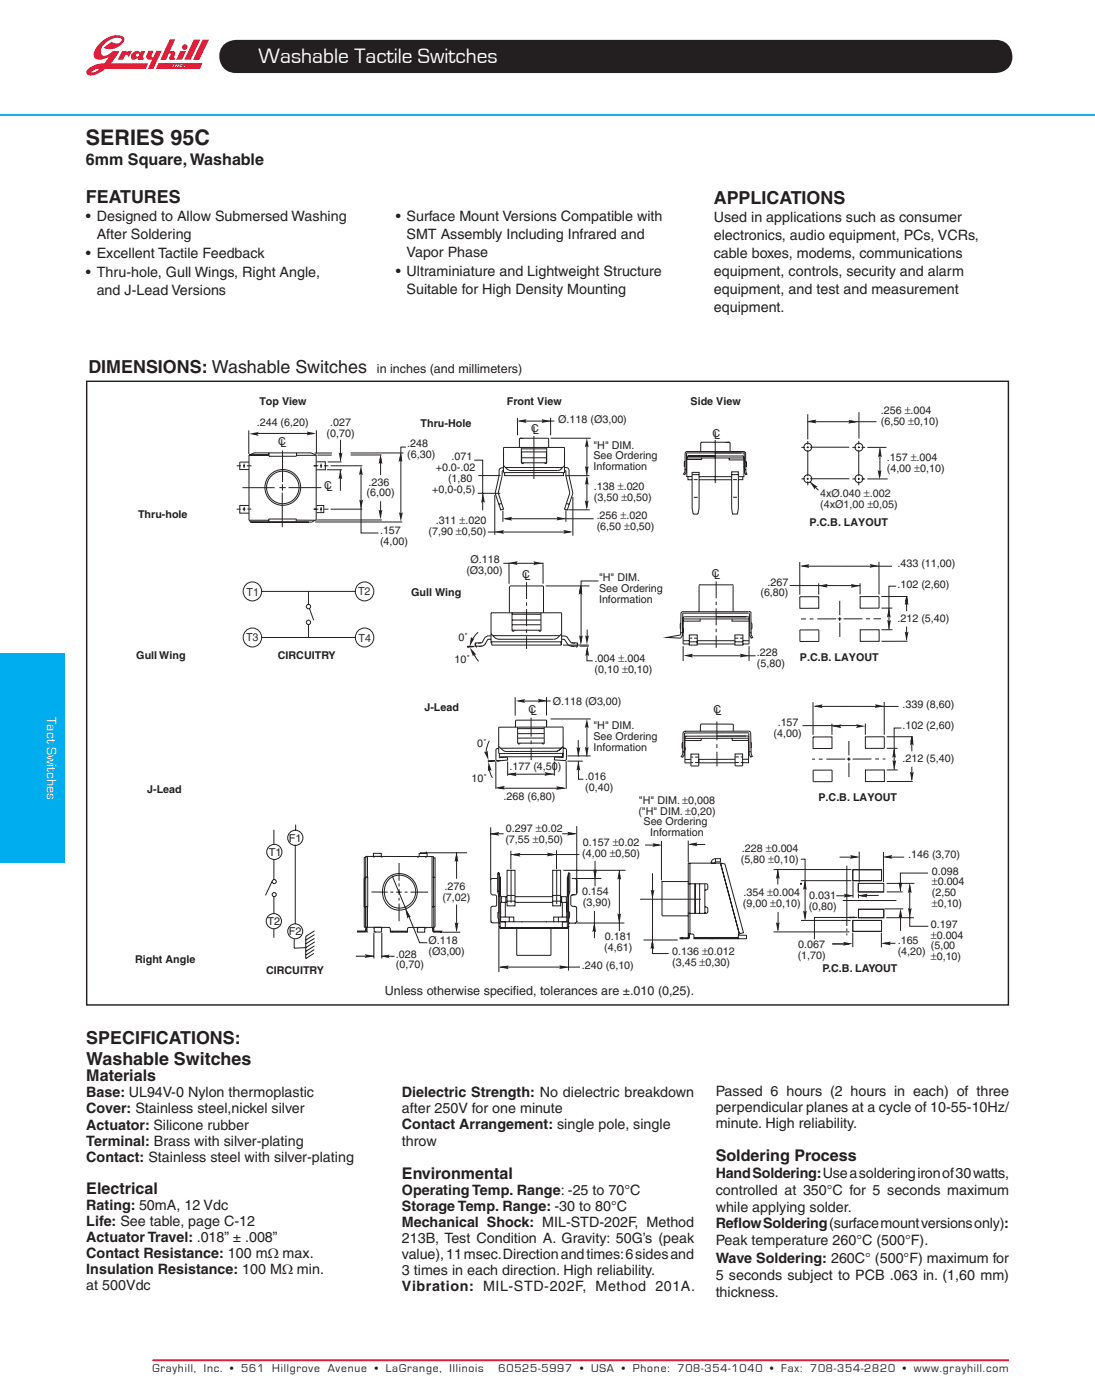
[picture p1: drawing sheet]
<svg xmlns="http://www.w3.org/2000/svg" width="216mm" height="276mm" viewBox="0 0 216 276" stroke-linecap="round" stroke-linejoin="round" font-family="sans-serif">
<defs><g id="words">
<text font-size="4.2" fill="#fff" x="51" y="12.3">Washable Tactile Switches</text>
<text font-size="4.2" fill="#231f20" x="16.9" y="28.7">SERIES 95C</text>
<g font-size="3.5" fill="#231f20">
<text x="17" y="40.1">Feature</text>
<text x="30.9" y="40.1">s</text>
<text x="140.7" y="40.3">applicati</text>
<text x="158.1" y="40.3">o</text>
<text x="158.1" y="40.3">n</text>
<text x="158.1" y="40.3">s</text>
<text x="17.4" y="73.6">DIMENSIONS: Washable Switches</text>
<text x="17" y="205.9">SPECIFIC</text>
<text x="30.7" y="205.9">A</text>
<text x="30.7" y="205.9">T</text>
<text x="37.7" y="205.9">IONS:</text>
<text x="17" y="210.2">Washable Switches</text>
</g>
<g font-size="3.2" fill="#231f20">
<text x="16.9" y="32.5">6mm Square, Washable</text>
<text x="17" y="213.3">Materials</text>
<text x="79.3" y="232.6">Environmental</text>
<text x="141.1" y="229">Soldering Process</text>
<text x="17" y="235.6">Electrical</text>
</g>
<g font-size="2.8" fill="#231f20">
<text x="17" y="43.6">• Designed to Allow Submersed Washing</text>
<text x="19.1" y="47.1">After Soldering</text>
<text x="78" y="43.6">• Surface Mount Versions Compatible with</text>
<text x="80.2" y="47.1">SMT Assembly Including Infrared and</text>
<text x="140.7" y="43.9">Used in applications such as consumer</text>
<text x="140.7" y="47.4">electronics, audio equipment, PCs, VCRs,</text>
<text x="17" y="50.9">• Excellent Tactile Feedback</text>
<text x="80.2" y="50.7">Vapor Phase</text>
<text x="140.7" y="50.9">cable boxes, modems, communications</text>
<text x="17" y="54.7">• Thru-hole, Gull Wings, Right Angle,</text>
<text x="19.1" y="58.2">and J-Lead Versions</text>
<text x="78" y="54.5">• Ultraminiature and Lightweight Structure</text>
<text x="80.2" y="58">Suitable for High Density Mounting</text>
<text x="140.7" y="54.5">equipment, controls, security and alarm</text>
<text x="140.7" y="58">equipment, and test and measurement</text>
<text x="140.7" y="61.5">equipment.</text>
<text x="17" y="216.5">Base: UL94V-0 Nylon thermoplastic</text>
<text x="17" y="219.7">Cover: Stainless steel,nickel silver</text>
<text x="79.3" y="216.5">Dielectric Strength: No dielectric breakdown</text>
<text x="79.3" y="219.7">after 250V for one minute</text>
<text x="141.1" y="216.3">Passed 6 hours (2 hours in each) of three</text>
<text x="141.1" y="219.5">perpendicular planes at a cycle of 10-55-10Hz/</text>
<text x="17" y="222.9">Actuator: Silicone rubber</text>
<text x="17" y="226">Terminal: Brass with silver-plating</text>
<text x="79.3" y="222.8">Contact Arrangement: single pole, single</text>
<text x="79.3" y="226">throw</text>
<text x="141.1" y="222.6">minute. High reliability.</text>
<text x="17" y="229.2">Contact: Stainless steel with silver-plating</text>
<text x="141.1" y="232.4">Hand Soldering:Useasolderingironof30watts,</text>
<text x="17" y="238.7">Rating: 50mA, 12 Vdc</text>
<text x="79.3" y="235.8">Operating Temp. Range: -25 to 70°C</text>
<text x="79.3" y="238.9">Storage Temp. Range: -30 to 80°C</text>
<text x="141.1" y="235.8">controlled at 350°C for 5 seconds maximum</text>
<text x="141.1" y="239.2">while applying solder.</text>
<text x="17" y="241.9">Life: See table, page C-12</text>
<text x="17" y="245.1">Actuator Travel: .018” ± .008”</text>
<text x="79.3" y="242.1">Mechanical Shock: MIL-STD-202F, Method</text>
<text x="79.3" y="245.3">213B, Test Condition A. Gravity: 50G’s (peak</text>
<text x="141.1" y="242.3">Ref</text>
<text x="141.1" y="245.7">Peak temperature 260°C (500°F).</text>
<text x="144.6" y="242.3">low Soldering(surfacemountversionsonly):</text>
<text x="17" y="248.3">Contact Resistance: 100 mΩ max.</text>
<text x="17" y="251.4">Insulation Resistance: 100 MΩ min.</text>
<text x="79.3" y="248.5">value),11msec.Directionandtimes:6sidesand</text>
<text x="79.3" y="251.6">3 times in each direction. High reliability.</text>
<text x="141.1" y="249.1">Wave Soldering: 260C° (500°F) maximum for</text>
<text x="17" y="254.6">at 500Vdc</text>
<text x="79.3" y="254.8">Vibration: MIL-STD-202F, Method 201A.</text>
<text x="141.1" y="252.5">5 seconds subject to PCB .063 in. (1,60 mm)</text>
<text x="141.1" y="255.9">thickness.</text>
</g>
<text font-size="2.8" fill="#fff" x="9.3" y="141.5" transform="rotate(90 9.3 141.5)">Tact Switches</text>
<g font-size="2.5" fill="#231f20">
<text x="74.3" y="73.6">in inches (and millimeters)</text>
<text x="75.9" y="196.4">Unless otherwise specif</text>
<text x="101.1" y="196.4">ied, tolerances are ±.010 (0,25).</text>
</g>
<g font-size="2.3" fill="#231f20">
<text x="30.1" y="270.8">Grayhill, Inc. • 561 Hillgrove Avenue • LaGrange, Illinois</text>
<text x="98.3" y="270.8">60525-5997 • USA • Phone: 708-354-1040 • Fax: 708-354-2820 • www.grayhill.com</text>
</g>
<g font-size="2.2" fill="#2f2c2d">
<text x="48.6" y="117.6">T1</text>
<text x="70.6" y="117.4">T2</text>
<text x="48.5" y="126.5">T3</text>
<text x="70.7" y="126.6">T4</text>
</g>
<g font-size="2.1" fill="#231f20">
<text x="51.1" y="79.8">Top View</text>
<text x="99.9" y="79.8">Front View</text>
<text x="110.1" y="83.5">Ø.118 (Ø3,00)</text>
<text x="136.2" y="79.8">Side View</text>
<text x="173.7" y="81.7">.256 ±.004</text>
<text x="173.7" y="83.8">(6,50 ±0,10)</text>
<text x="50.6" y="84.1">.244 (6,20)</text>
<text x="54.9" y="87.8">C</text>
<text x="55.3" y="88.3">L</text>
<text x="64.4" y="86.2">(0,70)</text>
<text x="65.1" y="84.1">.027</text>
<text x="80.3" y="88.3">.248</text>
<text x="82.9" y="84.3">Thru-Hole</text>
<text x="104.7" y="85.2">C</text>
<text x="105.1" y="85.7">L</text>
<text x="117" y="88.5">&quot;H&quot; DIM.</text>
<text x="140.5" y="86.1">C</text>
<text x="140.8" y="86.6">L</text>
<text x="72.7" y="95.8">.236</text>
<text x="80.3" y="90.4">(6,30)</text>
<text x="85.9" y="93">+0.0-.02</text>
<text x="88.3" y="95.1">(1,80</text>
<text x="89" y="90.8">.071</text>
<text x="117" y="90.6">See Ordering</text>
<text x="117" y="92.8">Information</text>
<text x="174.8" y="91">.157 ±.004</text>
<text x="174.8" y="93.1">(4,00 ±0,10)</text>
<text x="63.9" y="96.5">C</text>
<text x="64.4" y="96.9">L</text>
<text x="72.3" y="97.9">(6,00)</text>
<text x="85.2" y="97.2">+0,0-0,5)</text>
<text x="117.1" y="96.7">.138 ±.020</text>
<text x="117.1" y="98.8">(3,50 ±0,50)</text>
<text x="27.2" y="102.3">Thru-hole</text>
<text x="74.9" y="105.3">.157</text>
<text x="74.9" y="107.4">(4,00)</text>
<text x="84.5" y="105.5">(7,90 ±0,50)</text>
<text x="85.9" y="103.3">.311 ±.020</text>
<text x="117.6" y="102.4">.256 ±.020</text>
<text x="117.6" y="104.6">(6,50 ±0,50)</text>
<text x="159.6" y="103.9">P.C.B. LAYOUT</text>
<text x="91.9" y="113.3">(Ø3,00)</text>
<text x="92.8" y="111.1">Ø.118</text>
<text x="103" y="114">C</text>
<text x="140.4" y="113.7">C</text>
<text x="176.9" y="111.9">.433 (11,00)</text>
<text x="81.1" y="117.5">Gull Wing</text>
<text x="103.4" y="114.4">L</text>
<text x="118.1" y="114.7">&quot;H&quot; DIM.</text>
<text x="118.1" y="116.8">See Ordering</text>
<text x="118.1" y="118.9">Information</text>
<text x="140.8" y="114.2">L</text>
<text x="149.9" y="117.7">(6,80)</text>
<text x="151.3" y="115.5">.267</text>
<text x="176.9" y="115.9">.102 (2,60)</text>
<text x="176.9" y="122.7">.212 (5,40)</text>
<text x="26.9" y="130.1">Gull Wing</text>
<text x="54.8" y="130.1">CIR</text>
<text x="56.9" y="130.1">C</text>
<text x="56.9" y="130.1">U</text>
<text x="61.5" y="130.1">IT</text>
<text x="62.1" y="130.1">R</text>
<text x="62.1" y="130.1">Y</text>
<text x="89.6" y="130.9">10˚</text>
<text x="90.4" y="126.4">0˚</text>
<text x="117.2" y="130.6">.004 ±.004</text>
<text x="149.2" y="129.5">.228</text>
<text x="149.2" y="131.6">(5,80)</text>
<text x="157.7" y="130.4">P.C.B. LAYOUT</text>
<text x="117.2" y="132.7">(0,10 ±0,10)</text>
<text x="83.7" y="140.2">J-Lead</text>
<text x="104.2" y="140.6">C</text>
<text x="104.7" y="141">L</text>
<text x="109" y="139.1">Ø.118 (Ø3,00)</text>
<text x="117" y="143.9">&quot;H&quot; DIM.</text>
<text x="140.7" y="140.7">C</text>
<text x="141.1" y="141.1">L</text>
<text x="153.3" y="143.3">.157</text>
<text x="177.9" y="139.7">.339 (8,60)</text>
<text x="177.9" y="143.9">.102 (2,60)</text>
<text x="94.1" y="147.4">0˚</text>
<text x="117" y="146">See Ordering</text>
<text x="117" y="148.1">Information</text>
<text x="152.5" y="145.5">(4,00)</text>
<text x="92.9" y="154.2">10˚</text>
<text x="100.5" y="152">.177 (4,50)</text>
<text x="115.4" y="153.8">.016</text>
<text x="115.4" y="156">(0,40)</text>
<text x="177.9" y="150.4">.212 (5,40)</text>
<text x="29" y="156.4">J-Lead</text>
<text x="99.3" y="157.8">.268 (6,80)</text>
<text x="125.9" y="160.7">(&quot;H&quot; DIM. ±0,20)</text>
<text x="126" y="158.6">&quot;H&quot; DIM. ±0,008</text>
<text x="161.4" y="158">P.C.B. LAYOUT</text>
<text x="57" y="166.1">F1</text>
<text x="99.6" y="166.3">(7,55 ±0,50)</text>
<text x="99.8" y="164.1">0.297 ±0.02</text>
<text x="114.9" y="166.9">0.157 ±0.02</text>
<text x="126.9" y="162.9">See Ordering</text>
<text x="128.2" y="165">Information</text>
<text x="53" y="168.9">T1</text>
<text x="114.8" y="169">(4,00 ±0,50)</text>
<text x="146.1" y="170.3">(5,80 ±0,10)</text>
<text x="146.3" y="168.2">.228 ±0.004</text>
<text x="179.1" y="169.4">.146 (3,70)</text>
<text x="183.7" y="172.6">0.098</text>
<text x="87.2" y="177.7">(7,02)</text>
<text x="87.6" y="175.6">.276</text>
<text x="114.8" y="176.6">0.154</text>
<text x="114.9" y="178.8">(3,90)</text>
<text x="146.5" y="179">(9,00 ±0,10)</text>
<text x="146.6" y="176.9">.354 ±0.004</text>
<text x="159.5" y="179.5">(0,80)</text>
<text x="159.6" y="177.4">0.031</text>
<text x="183.7" y="174.7">±0.004</text>
<text x="183.7" y="176.8">(2,50</text>
<text x="183.7" y="179">±0,10)</text>
<text x="52.7" y="182.6">T2</text>
<text x="57" y="184.5">F2</text>
<text x="119.3" y="185.5">0.181</text>
<text x="183.5" y="183.1">0.197</text>
<text x="183.5" y="185.2">±0.004</text>
<text x="26.6" y="190">Right Angle</text>
<text x="78.1" y="188.9">.028</text>
<text x="78.1" y="191.1">(0,70)</text>
<text x="84.5" y="186.2">Ø.118</text>
<text x="84.5" y="188.4">(Ø3,00)</text>
<text x="114.7" y="191.2">.240 (6,10)</text>
<text x="119.1" y="187.6">(4,61)</text>
<text x="132.5" y="188.5">0.136 ±0.012</text>
<text x="132.5" y="190.6">(3,45 ±0,30)</text>
<text x="157.3" y="189.2">(1,70)</text>
<text x="157.4" y="187.1">0.067</text>
<text x="162.1" y="191.7">P.C.B. LAYOUT</text>
<text x="177" y="186.3">.165</text>
<text x="177" y="188.4">(4,20)</text>
<text x="183.5" y="187.3">(5,00</text>
<text x="183.5" y="189.4">±0,10)</text>
<text x="47" y="192.1">cIrcuIt DIaIT</text>
<text x="52.5" y="192.1">CIR</text>
<text x="54.6" y="192.1">C</text>
<text x="54.6" y="192.1">U</text>
<text x="59.8" y="192.1">R</text>
<text x="59.8" y="192.1">Y</text>
<text x="60" y="192.1">GraM</text>
</g>
<g font-size="2.1" fill="#282526">
<text x="161.7" y="98.1">4xØ.040 ±.002</text>
<text x="161.7" y="100.2">(4xØ1,00 ±0,05)</text>
</g>
</g></defs>
<g fill="#da1f3d">
<path d="M35.6 10h1.1l-.8 1.8h-1.2z"/>
<path d="M38.2 7.8h1.3l-1.9 4h-1.3z"/>
<path d="M40 7.8h1.2l-1.9 4h-1.2z"/>
<path d="M33.5 7.7l1.1 .1-1.1 2.3h.1a.63 .63 0 0 1 .9 .5l-.2 .6 .2 .5-1.1 .1a.56 .56 0 0 1 .2-.8v-.4h-.3l-.6 1.2h-1.1z"/>
<path d="M24.1 10.1h.9v.1l.7-.2 .2 .2-.5 1.1-.2-.3-.3-.2-.2 .2-.5 .8h-1z"/>
<path d="M29.3 10h1l-.4 .9 .1 .4 .3-.2 .5-1.1h1.1l-1.7 3.6h-1l.8-1.8a.96 .96 0 0 1-1.1-.3l-.1-.4z"/>
<path d="M31.3 12.4l-.6 1.2h8.7l.5-1.2zM34.2 12.7h.2l-.3 .5h-.1zM34.7 12.7h.1l.2 .3 .2-.3h.2l-.3 .5h-.2l-.1-.3-.2 .3h-.2zM35.5 12.8l.5-.1v.2l-.2-.1-.2 .2 .1 .1 .3-.1-.5 .2zM36.3 13.1a.1 .1 0 0 1 .2 0 .1 .1 0 0 1-.2 0z"/>
<path d="M19.4 8.8a2.61 2.61 0 0 0-.9 2.3l.5 .6 .6 .1 .8-.1 1.1-.5-.9 1.3a4.1 4.1 0 0 0-3.6 1.6 .86 .86 0 0 0 1.2 .8l1.1-.4 1.4-.9h8l.5-1.1h-7.3l1.6-2.4h-1.3l-.8 .6-.6 .3h-.5a1.23 1.23 0 0 1 0-2 3.4 3.4 0 0 1 3.5-1.4l.2 .1a1.12 1.12 0 0 1-.8 .9 1.12 1.12 0 0 1-1.2-.4l-1.6 1.2a3.1 3.1 0 0 0 4.1-1.5v-.4a2.96 2.96 0 0 0-3.7 .2zM17.9 14.3l.2-.2a1.76 1.76 0 0 1 1.4-.5l-.1 .2a1.68 1.68 0 0 1-1.5 .5z"/>
<path d="M26.3 10.3a.88 .88 0 0 0-.1 1.5l.9-.4 .2 .4h1l.1-.3-.2-.4 .5-1h-.9l-.1 .3a.86 .86 0 0 0-1.4-.1zM26.8 10.8a.33 .33 0 0 1 .6 0 .33 .33 0 0 1-.6 0z"/>
<circle cx="36.4" cy="9.3" r=".55"/>
</g>
<path d="M0 22.7h215.9" fill="none" stroke="#00aeef" stroke-width=".35"/>
<path d="M30.1 268.4h168.8" fill="none" stroke="#ed1a33" stroke-width=".35"/>
<path d="M0 129h12.7v41.3h-12.7z" fill="#00aeef"/>
<path d="M44.4 8.8a3.8 3.8 0 0 1 2.2-.8h149.7a3.1 3.1 0 0 1 3.1 3.1 3.1 3.1 0 0 1-3.1 3.1h-149.7a3.1 3.1 0 0 1-3-1.9 3.1 3.1 0 0 1 .8-3.5z" fill-rule="evenodd" fill="#231f20"/>
<path d="M44.4 8.8a3.8 3.8 0 0 1 2.2-.8h149.7a3.1 3.1 0 0 1 3.1 3.1 3.1 3.1 0 0 1-3.1 3.1h-149.7a3.1 3.1 0 0 1-3-1.9 3.1 3.1 0 0 1 .8-3.5z" fill="none" stroke="#231f20" stroke-width=".35"/>
<g fill="none" stroke="#231f20" stroke-width=".2">
<path d="M93.5 90.8h1.7v9.9M94.2 97.3h4.4M94.3 93.8h4.4M97.6 97.7v7.8M98.9 99.4l-.6 .1M99.2 92.9h.1M99.3 92.3a.69 .69 0 0 0-.9 .6v.9l-.8 3.5 1.1 3.3 .6-.1-1.1-3.2 .8-3.4v-.8l.2-.3M99.3 91.9a1.99 1.99 0 0 0 1.4 .9h9.2M99.3 88.3h12v4.9h-12zM99.5 93.2v.6h11.6v-.6M99.6 92.2h11.4M102 82.5v3.4"/>
<path d="M102.8 88.3v3M102.8 88.6h5M102.8 89.2h5M102.8 91.3l.2 .2 .2-.2M102.8 89.2v2.1h4.9v-2.1M102.8 90.3h4.9M105.3 86v8.5M107.8 88.3v3l-.2 .2-.2-.2M108.2 86.6v1.7M108.2 86.7l-.2-.2h-5.4l-.2 .2v1.6M108.6 82.4v3.5M108.6 86.5h7.9"/>
<path d="M109.3 83.1h-6.9M110.6 92.5l-.7 .3M111.3 91.9l-.7 .7M111.5 93.8h4.7M111.6 92.3a.58 .58 0 0 1 .6 .6v.9l.8 3.5-1.1 3.3-.6-.1 1-3.2-.7-3.4v-.8l-.3-.2M111.6 92.2l-.3 .1M111.7 99.4l.5 .1M113 98v7.7M115.7 87.2v6.7M115.7 94.2v6M135 91l-.1 .2v.8h.1M135 92.7h.3"/>
<path d="M135.3 92h.1M135.3 94h1.1M135.5 90.3l-.1 .2v3.5M135.6 90h10.9h.1l.1 .4h-11.3M135.6 94v.7h.9M135.6 90h5.4M135.6 90l-.1 .3M136.5 93.1v7.2l.2 1.1h.9l.2-1.1v-7.2M136.5 93.6h1.3M136.8 94.6h.8M136.8 98.1h.8M137.8 94h6.5"/>
<path d="M137.8 94.7h6.5M138.3 87.3h5.5l.1 .1v1.7M138.3 90.3v.4M138.4 87.3l-.2 .2v1.6M141 89.4h5.7l.1 3.8 .3 .5 .2-.1-.2-.5-.1-3.7-.1-.2-.3-.1-11.4 .1-.1 .2-.1 3.7-.2 .4 .2 .1 .3-.4 .1-3.8h10.8M141 86.8v8.5M143.8 90.4v.3h2.9M144.3 93.1h1.3v7.2l-.2 1.1h-1l-.1-1.1zM144.3 93.6h1.3M144.5 94.6h.8M144.5 98.1h.8M146.5 94v.6h-.9"/>
<path d="M146.6 90.4l.1 .1M146.7 90.5v3.5h-1M146.7 92h.1M146.8 92.7h.3M147 91l.2 .2v.8h-.1M158 94.5h.7M158 88.3h.7M159 94.5h.4M159 88.3h.4M159.3 81.7v5M159.3 94.3v.3M159.3 95v.7"/>
<path d="M159.3 87v.7M159.3 88.1v.3M159.3 88.8v5.1M159.3 83.2h13.5M159.7 88.2h7.7M159.7 94.5h7.8M159.7 95.1l1.7 1.6M168.1 88.3h.7M168.1 94.5h.7M169.2 88.3h.3M169.2 94.5h.3M169.3 87v.7"/>
<path d="M169.3 88.1v.3M169.3 88.8v5.1M169.3 94.3v.4M169.3 95v.8M169.4 81.3v5.3M169.9 88.3h.7M169.9 94.5h.7M171 88.3h3.8M171 94.5h4M173.5 88.5v1.3M96.2 105h16.3M99.2 100.8v2.2"/>
<path d="M99.6 102.4h17.5M111.6 100.7v2.3M112.1 100.6h4.2"/>
<circle cx="159.3" cy="88.2" r=".78"/>
<circle cx="159.3" cy="94.5" r=".78"/>
<circle cx="169.4" cy="88.2" r=".78"/>
<circle cx="169.4" cy="94.5" r=".78"/>
</g>
<g fill="#272425">
<path d="M167.8 83l1.4 .2-1.4 .2z"/>
<path d="M159.3 83.1l1.4-.2v.5z"/>
<path d="M79 89.3l.2 1.2h-.4z"/>
</g>
<path d="M173.5 89.7v4.2z" fill="#272425" stroke="#231f20" stroke-width=".2"/>
<g fill="none" stroke="#231f20" stroke-width=".2">
<path d="M46.7 91.9h.8M47.9 91.9h.4M48.1 91.5v.8M48.7 91.9h.9M49.1 91.2h-1.8v1.5M49.1 99.7h-1.8v1.5h1.8M50.1 89.4h10.8M53 89.8h-3.9v12.8h3.9M53 89.4v.6h5.4M55.1 96.2h1.3M55.7 95.5v1.3M56.9 96.2h6.5"/>
<path d="M60.9 89.4h.4l1.1 .4M61.9 91.9h.9M62.3 89.8v12.8h-3.8M62.4 91.1h1.7l.1 1.6h-1.9M63.1 91.9h.4M63.3 91.5v.8M63.9 91.9h.9M64.5 92.7h2.9M65.2 91.9h6.2M75 98.9v3.2M80 88.2h-1v13.7M53 102.4h5.5"/>
<path d="M53 102.4v.6M58.4 102.4v.6M61.9 100.5h.9M62.1 102.7l-.6 .3h-12.1h11.5M63.1 100.5h.4M63.3 100v.9M63.9 100.5h.9M65.2 100.5h6.2"/>
<circle cx="55.8" cy="96.2" r="3.2"/>
<circle cx="55.8" cy="96.2" r="3.5"/>
</g>
<path d="M75 89.7l.2 1.1h-.4z" fill="#272425"/>
<g fill="none" stroke="#231f20" stroke-width=".2">
<path d="M100.4 111v4.2M100.7 115.6h6.2M100.7 115.6l-.2 .3-.1 5M106.9 115.6l.3 .2v5.1M107.1 111v4.2M107.6 115.6h8.6M137.8 115.6v5.1M138.1 115.3l-.3 .3M144.3 115.4h-6.3M144.3 115.3l.3 .3M144.5 115.6v5.1M94.9 126.8h-1.2v.7h1.2"/>
<path d="M95.1 126.7l-.2 .1M95.7 127l-.2 .3-.6 .2M96.8 126.1l-.6 .1-.5 .9M96.8 125.1l1 .9 .7 .1M96.8 126.6h13.9M96.8 125.5a1.19 1.19 0 0 0-1.3 .4l-.4 .8M97 126.6v.7h13.7M97.2 125.4h13.2M101 121.2h5.7M101 122.3h5.7M101 123.3h5.6M101 120.9v3.4h5.6"/>
<path d="M101 124.3l.2 .3 .2-.3M106.2 124.3l.3 .3 .2-.3M106.7 120.9v3.4M110 125.8l-.8 .3h-10.8M110.7 126.6v.7M110.7 125.1l-.8 .7M110.7 126.6v-5.7h-13.9v6M110.7 125.5l1 .1 1 1.2M110.7 126.1l.6 .1a2.28 2.28 0 0 0 1.1 1.2l.3 .1M111 127.3h5.1M112.7 126.8h1.2v.7h-1.2M114.3 127.5h1.8"/>
<path d="M134.2 124.8h.4M134.3 122.9l-.2 .2 .1 1M134.6 124.1h.1M134.7 126.4h1.2M134.7 122.1h13M134.7 127.5v2.9M135.6 129.4h13.4M135.9 125.3h1.6v2h-1.6zM135.9 127.1h-1.2v-5.2l.2-.2h12.6l.2 .2v5.2h-1.2M135.9 126.6h1.6M138 122.1v.5h-3.3M144.3 122.1v.5h3.4"/>
<path d="M144.9 126.4h-7.4v.7h7.4M144.9 125.3h1.6v2h-1.6zM144.9 126.6h1.6M146.5 126.4h1.2M147.6 122.1l.1 .1M147.6 120.7h-13.1l-.2 .3-.1 4.3-2.7 .5 2.7 .1 .4-.6v-4.3h.1h12.9M147.7 121h.1M147.7 120.6l.4 .4M147.7 127.5v2.9M147.8 124.8h.3M148 121l.1 4.3 .3 .5-.3 .1-.3-.6v-4.3M148.1 122.8l.2 .3v1h-.2"/>
</g>
<path d="M93.7 127l.2 .7M94.9 126.8l-1.2 .2M95 127.5l-1.1 .2M112.6 127.5l1.2 .2M112.7 126.8l1.2 .2M113.9 127l-.1 .7M137.5 125.9h-1.6M144.9 125.9h1.6" fill="none" stroke="#231f20" stroke-width=".2" stroke-dasharray=".7 .3" stroke-linecap="butt"/>
<path d="M103.8 114.8v13.2M141.2 114.7v13.1" fill="none" stroke="#231f20" stroke-width=".2" stroke-dasharray="3.3 .7 .7 .7" stroke-linecap="butt"/>
<path d="M114.4 126h.3l-.2 1.2z" fill="#272425"/>
<path d="M115.8 124.2v1.9" fill="none" stroke="#231f20" stroke-width=".2"/>
<path d="M114.5 115.6l.2 1.2h-.4z" fill="#272425"/>
<path d="M114.5 115.6l.2 1.2h-.4zM115.7 128.5v1.9h1.2" fill="none" stroke="#231f20" stroke-width=".2"/>
<path d="M115.8 127.5l.2 1.2h-.4z" fill="#272425"/>
<path d="M99.2 111.1h7.8M93.5 127.5h-1.4M93.5 127.6l-1.4 .1" fill="none" stroke="#231f20" stroke-width=".2"/>
<path d="M92.7 126.9h.2l-.2 .6z" fill="#231f20"/>
<g fill="none" stroke="#231f20" stroke-width=".2">
<path d="M94.3 124.8l-1 1-.5 .9M101.6 137.6v3.6M107.7 137.5l.1 3.7M108.6 138.3h-6.4M160.3 138.5v6.5M97.6 150.1h-1.4M97.6 150.1l-1.4 .2M97.8 150.2v5.5M98.1 147.7l-.3 .3v2l.3 .1 2-.1M98.3 147.7h-.3M100 149.4l.1 .6M100 149.4l-1.7 .1"/>
<path d="M100.1 150.3v2.8M102.1 143.5v3.1M102.5 146.6l-.2 .2-.2-.2M105.9 150.5h.1M107.2 145.6h-5.1M107.3 146.6h-5.2M107.3 143.5v3.1l-.2 .2-.2-.2M107.3 143.7l-5.2 .1M107.3 144.7l-5.2 .1M107.8 143.5v-1.3l-.2-.1h-5.8l-.2 .2v1.2M109.3 150.2v2.8M109.3 152.7l-9.2 .1"/>
<path d="M110.7 147.6h-12M110.9 148.7v.6h-12.4v-.6M111 147.2l-.9 .9-.5 .1-9.8 .1-.5-.2-1-.8M111 147.6h.3M111.3 147.6l.4 .4-.1 1.9-.2 .2-2.1-.2 .1-.5 1.6 .1v-6.1l-12.7 .1v5.2l12.7-.1-.1 .1M111.6 150.2v5.4M114 146v3.3M114 150.2l.1 3.5h.9M134.6 146.4l-.1 1.1h.1M134.9 147.5h.1M134.9 148.4h-.3M135 144.7l12.5-.1 .2 4.2 .3 .6 .3-.2-.2-.4"/>
<path d="M135 145.5v.2h12.5l.1 4.8h-1.2M135.2 145.7l-.2 .1 .1 4.7h1.1M136.2 148.8h1.6v2.3h-1.6zM136.2 149.8h-1.1M138.3 145.7v.4h-3.3M141.3 144.3h6.5l.2 .3 .1 4.2M141.3 145.2h6.1l.2 .2M141.4 144.3h-6.5l-.2 .3-.1 4.2-.3 .5 .3 .1 .3-.6 .1-4.1M144.4 145.7v.4h3.2M144.6 144.3v-1.2l-.2-.2h-6.1l-.2 .2v1.2M144.9 148.8h1.5v2.3h-1.5zM144.9 149.8h-7.1v.7h7.1"/>
<path d="M147.1 145.2h-11.8l-.3 .4M147.6 149.8h-1.2M148 146.4l.1 .2v.9h-.1M148.1 148.3h-.4M160.3 145.4h3.7v2.3h-3.7zM160.3 152l3.8-.1v2.3h-3.8zM164 142.8v2.2M167.4 149.4v.8M167.7 149.8h-.7M168.9 143.2h-10.7M177 147.6l-2.2 .1M177 151.9h-2.2"/>
<path d="M179.9 145.4h-5.1M180 154.2h-5.2"/>
</g>
<path d="M104.7 141.6v8.4M141.3 142.3l.1 8.9M166.6 149.8h-6.5M167.4 149v-2.8M167.4 150.5v2.8M168.1 149.8h6.5" fill="none" stroke="#231f20" stroke-width=".2" stroke-dasharray="3.7 .7 .7 .7" stroke-linecap="butt"/>
<path d="M137.8 149.4h-1.5M137.8 150.5h-1.5M144.9 149.4h1.6M144.9 150.4h1.6" fill="none" stroke="#231f20" stroke-width=".2" stroke-dasharray=".7 .4" stroke-linecap="butt"/>
<path d="M164 143.3l.7-.1v.2z" fill="#6c6d70"/>
<path d="M174.3 138.5v6.5M170.6 142.8v2.2M170.6 145.4h3.8v2.3h-3.8zM170.6 151.9h3.8v2.3h-3.8zM177.7 143.6h-1.4v8.3" fill="none" stroke="#231f20" stroke-width=".2"/>
<g fill="#6c6d70">
<path d="M176.2 151.3h.2l-.1 .6z"/>
<path d="M179.8 145.4l.1 .5h-.2z"/>
</g>
<g fill="#231f20">
<path d="M176.3 147.6l.2 .9h-.3z"/>
<path d="M179.8 145.3l.1 .9h-.3z"/>
</g>
<path d="M160.7 139.4h16.5M179.8 145.6v2.6M179.8 151.3v2.6" fill="none" stroke="#231f20" stroke-width=".2"/>
<path d="M110.7 155.4l.9 .1-.9 .2z" fill="#231f20"/>
<path d="M98.7 155.5h12.1M111.9 150.2h3M111.9 149.1h4.5" fill="none" stroke="#231f20" stroke-width=".2"/>
<g fill="#272425">
<path d="M100 152.8l1.2-.2v.4z"/>
<path d="M97.8 155.5l1.2-.2v.4z"/>
<path d="M110.4 155.3l1.2 .2-1.2 .2z"/>
<path d="M179.8 145.3l.2 1h-.4z"/>
</g>
<g fill="none" stroke="#231f20" stroke-width=".2">
<path d="M47.3 92.6h1.8M47.8 96.2h6.3M48.1 100v.9M49.1 84.9v4.7M49.9 85.5h11.8M55.7 97.2v6.8M55.7 88.9v6.2M58.5 89.8h3.8M58.5 89.3v.7M62 89.4h3.5M62.4 84.9v4.6M62.4 99.7h1.4v1.4h-1.4"/>
<path d="M62.6 89.8h2.8M64.6 91.1h2.7M67.1 92.7v4.1M67.1 86.8v4.1M69.1 89.8h6.1M69.1 89.4h10.4M71.2 92.9v12.3h3.4M75 90.5v3.2M46.7 100.5h.7M47.8 100.4h.6M48.8 100.4h.8M62.1 103h17.2"/>
<path d="M62.5 102.6h12.8M179.8 145.3l.2 1h-.4zM72.1 178.8v-9.8h13.1v9.9M72.5 169v4h-.4M72.5 173v5.9M72.5 178.9h-.4v4.1M72.5 178.9v4.1M76.3 173.4a3.5 3.5 0 0 1 5 .1 3.5 3.5 0 0 1 0 4.9 3.5 3.5 0 0 1-5 .1 4.1 4.1 0 0 1 0-5.1zM85.2 178.9v4.1M85.2 178.9h.3v4.8M164.9 176.7h3.2M168.1 171.6h5.7v2.2h-5.7z"/>
<path d="M169.2 174.3h5.1v1.7h-5.1zM169.3 179.4h5v1.7h-5zM169.4 176.7h3.8M70.8 183.7h-.3v.2h.3M70.8 183.7h1.3M70.8 183.7v.2M72.1 183v.3h.3M72.1 183.3v.6h-1.3M72.1 183h.4M72.4 183v.6h-.3M72.5 183h4.1l.3 .1 .1 .6M77.3 183.7h-.3v.2h.3"/>
<path d="M77.3 183.7v.2M77.3 183.7h3M77.3 183.9h2.7M80 183.7v.2M80.3 183.7v.2h-.3M85.2 183h-4.5l-.3 .2-.1 .5M85.2 183h.3M85.3 183v.3h.2M168.1 181.6h5.7v2.2h-5.7z"/>
</g>
<g fill="#231f20" stroke="#231f20" stroke-width=".2" stroke-dasharray="11.9 .5 .5 .5" stroke-linecap="butt">
<path d="M167 170.8v13.8z"/>
<path d="M166.2 177.7h10.5z"/>
</g>
<path d="M72.4 183.6l-.3 .3z" fill="#231f20"/>
<path d="M72.1 173v.1M72.1 178.8v.1M85.5 178.8v.1M85.8 173.1v.1M72.4 183.6l-.3 .3M85.3 183.7h.2M86.8 183.7h-1.3v.2h1.6M86.8 183.7h.3v.2h-.3z" fill="none" stroke="#231f20" stroke-width=".2"/>
<g fill="none" stroke="#231f20" stroke-width=".2">
<path d="M72.1 178.8v4.1M72.2 173.3h-.4v5.6h.4M72.3 169.1l-.5 .1v13.7l.2 .2M73.6 169.1h.1M75.2 169.1h.1M82.3 169.2h.1M83.9 169.2h.1M85.5 169.3h.3v13.5l-.3 .2M72.2 182.9h.1M73.6 183.1h.1M75.2 183.1h.1M82.3 183.1h.1"/>
<path d="M83.9 183.1h.1"/>
</g>
<path d="M73.7 184.1v5zM75.3 184.1v5zM70.2 188.7h3.5zM75.3 188.7h2.5z" fill="#231f20"/>
<g fill="none" stroke="#231f20" stroke-width=".2">
<path d="M73.2 176h3.2M77 176h.6M77.4 172.9h.1M78.1 176h1.1M78.7 170.3v3.5M78.7 174.3v.6M78.7 175.4v1.2M78.7 177.1v.6M78.7 178.3v3.5M79.8 176h.5M80 179.1h.1M80.9 176h3.5"/>
<path d="M82.8 168.3h9.3M84 168.1h.1M90 168.2v5.2M90 178.5v5.1M130.5 173.9h5.2M136 170.3v4.1h3.2M137.1 179.7h.1M137.1 174.9h.1M137.1 174.4v5.8M137.9 174.4v5.8M139 174.5v5.7M139 178.9l.5 .2 .1 .8-.2 .3h-3.4v4.1"/>
<path d="M139.2 174.4l.3 .2 .1 .6-.2 .3-.4 .2M140.2 170.3h.1M140.9 170.3h.1M141.1 170.1v-.7a.83 .83 0 0 0-.9 .9M142.1 170.3l.8 .2 3.7 13.5M142.1 170.3l3.7 13.9M142.1 170.3h-6.4v4.1M70.2 188.7h3.5M72.4 183.9h.1M73.7 184.1v5M73.9 183.9h.1M75.3 184.1v5"/>
<path d="M75.3 188.7h2.5M126.9 185.5h6.7M130.5 180.7h5.2M134.1 185h.3v.2h-.3zM135.7 184.3h1l.1 .3M135.7 180.2v-5.8h.3v5.8h-.3v4.1M135.7 184.3v.9h-1.3M135.7 184.6h.2M135.7 184.9v.1M135.9 185l-.2 .2M135.9 184.3v.7h-1.5M136.8 185v.2h.4"/>
<path d="M136.8 185h.1M137.2 185.2h2.6M137.2 185v.2M139 180.1h.1M139.8 185v.2M140.1 185v.2h-.3M140.4 185v.2h-.3M140.4 185.2h4.8M142 185v.2M142.3 185v.2M142.6 185v.2M145.2 185v.2"/>
<path d="M145.6 185v.2h-.4M145.6 185h-8.8M145.6 185v-.5h1.6v.7h-1.6M145.8 184.2l-.2 .3M146.6 184l-.8 .2M146.7 184h-.1"/>
</g>
<path d="M126.3 177.4h12.3" fill="none" stroke="#231f20" stroke-width=".2" stroke-dasharray="11.9 .5 .5 .5" stroke-linecap="butt"/>
<path d="M141 170.1h.1l-.2 .2z" fill="#231f20" stroke="#231f20" stroke-width=".2"/>
<path d="M128.7 185.5l.2 .9h-.5z" fill="#231f20"/>
<path d="M126.3 177.5h.1M127.2 166.7h2.7M130.4 165.9v7.8M135.7 165.9v4.2M136 166.6h3.1M134.4 185.2h.1" fill="none" stroke="#231f20" stroke-width=".2"/>
<g fill="none" stroke="#231f20" stroke-width=".2">
<path d="M96.7 164.5h2.6M96.7 163.2v10.4M96.7 173.6l.1 2.6 .3 .4h.7l.1 .3v1.8l-.3 .1-.6 .1-.2 .3M96.8 179.1v2.8l.3 .2h1.3M98.1 175.9l.3 .9M98.2 173.3h-1.1l-.4 .3M98.4 176.8v6.1M98.4 172.2l.2 .8v3.8M98.4 176.8h.2M98.4 172.2v3.7l.2 .8-.2 .1M98.4 172.2l-.3 .1v3.6M98.4 175.9h-.3"/>
<path d="M98.6 173v.1M98.6 176.9l-.2-.1h.2v6.1h-.2M98.6 173.1v3.7M99.6 178v2.9M99.7 176.9h-.8v1.1M99.7 176.9v1.1M99.7 176.9h.3M100 177.8v.9h1.5v-.9M100 176.7v-5h1.5v5M100 178h-1.3v3.9l-.1-.2M100 176.7h1.5M100 176.7v1.1"/>
<path d="M100.8 171.7h.1M100.8 171.7v6.4M101.5 176.7v1.1h-1.5M101.5 178h7.5M101.5 176.9h7.5M109 177.8v.9h1.5v-.9M109 176.7v-5h1.5v5M109 176.7v1.1M109 176.7h1.5M109 177.8h1.5M109.8 171.7h.1M109.8 171.7v6.7"/>
<path d="M110.5 178h.4M110.5 176.9h.2M110.5 176.7v1.1M110.7 178v-1.1h1v1.1M110.9 164.5h2.6M110.9 178h.9v2.9h-.9zM111.1 171.7h12.2M111.8 178l.1 2M111.9 173.1v9.8h.2M111.9 173v3.9l.2-.1M111.9 173v.1M112.1 172.2v3.7l-.2 .9h.2"/>
<path d="M112.1 172.2l.2 .1v3.6M112.1 172.2l-.2 .8M112.1 175.9h.2M112.1 180h.2v.9l-.2 .4M112.1 176.8v6.1M112.3 175.9l-.2 .9M112.7 173.3h.7M113.4 173.3h.1M113.7 163v13.2l-.1 .3-.9 .1-.2 .3v1.6l.4 .3 .6 .1 .2 .3v2.6M113.7 173.3h4.9M117.2 179.7v5.4M117.3 169.8v5.1"/>
<path d="M122.1 171.7v12M130.4 173.9h.1M135.7 170.3h.1M85.3 183.3l.1 .5 .2 .1M96.7 181.8h.1M98.4 182.9l.3 .3M98.4 182.1h.1M98.4 182.9h.1M98.4 183.1v8.7M98.4 180.1h-.2v1l.2 .3M98.6 190.8h15.8M98.6 181.9h2.7"/>
<path d="M98.6 180.1h.1M98.6 182.9l.1 .1M98.7 183h13.1v.2h-13.1zM98.7 180.9h.9M99.6 180.9h1.7v1M99.6 181.9v1.1M100.4 180.9v1M101.9 183.2v5.3h6.7v-5.3M102.8 181.9h.1M107.7 181.9h.1M110.1 180.9v1h-.9M110.1 181.9h1.7"/>
<path d="M110.9 180.9h-1.7v1h-7.9M111.8 180.9v1M111.9 181.9h-1v1.1M111.9 181.7l-.1 .2M111.9 182.9l-.1 .1M112.1 182.1h1.2M112.1 182.9l-.3 .3M112.1 182.1h.1M112.1 182.9h.1M112.1 183.1v8.4M113.3 182.1h.1M113.6 182.1h9.5"/>
<path d="M113.7 181.8h.1M113.7 181.8l-.4 .3"/>
</g>
<path d="M113.4 173.3l.3 .4z" fill="#231f20" stroke="#231f20" stroke-width=".2"/>
<g fill="#242021">
<path d="M90 168.2l.2 1.1h-.4z"/>
<path d="M80 179.4l.6 .9-.4 .2z"/>
<path d="M75.4 188.7l.8-.2v.4z"/>
<path d="M72.6 188.5l1.1 .1-1.1 .3z"/>
</g>
<path d="M89.8 182.8h.4l-.2 1.1z" fill="#231f20"/>
<g fill="none" stroke="#231f20" stroke-width=".2">
<path d="M73.6 168.4h1.6v.6h-1.6zM77.4 172.9l5.3 13.1h1.6M82.6 168.4h1.6v.6h-1.6zM85.2 169h.3v9.8h.3M85.2 173.1h.6M100.7 167.8v3.7M100.7 168.6h.1M101.7 168.6h12.6M109.7 167.7v3.8M128.7 172.3v15.8h3.1M130.5 173.9v6.8M73.8 183h1.4v.9h-1.4z"/>
<path d="M82.3 183h1.4v.9h-1.4zM87.3 183.9h3.5M136.8 184.6v.4"/>
</g>
<g fill="#242021">
<path d="M100.7 168.6l1.1-.2v.4z"/>
<path d="M117.1 172.3h.4l-.2 1.2z"/>
<path d="M122.1 171.7l.2 1.1h-.4z"/>
<path d="M117.2 182l.2 1.2h-.4z"/>
<path d="M121.9 181.1h.4l-.2 1.1z"/>
<path d="M98.3 190.8l1.1-.2v.4z"/>
<path d="M110.9 190.7l1.1 .1-1.1 .2z"/>
<path d="M135.7 166.6l1.1-.2v.4z"/>
<path d="M96.7 164.5l1.1-.1v.3z"/>
<path d="M112.5 164.3l1.2 .2-1.2 .2z"/>
<path d="M129.3 166.5l1.1 .2-1.1 .2z"/>
<path d="M167.1 176.5l1.1 .2-1.1 .2z"/>
<path d="M166.9 186l1.1 .2-1.1 .2z"/>
<path d="M168.1 180.8l1.1 .2-1.1 .2z"/>
<path d="M108.6 168.4l1.1 .2-1.1 .2z"/>
</g>
<g fill="none" stroke="#231f20" stroke-width=".2">
<path d="M141.1 169.4h.9v.7h-.9M165.5 169.1h3.2M168.1 171.6h5.7v2.2h-5.7zM168.2 173.9v3.2M169.2 174.3v1.7h5M169.3 179.4h5v1.7h-5zM169.3 176.3v.9M174.2 168.1v5.9M174.4 179.3h3.7M174.8 174.3h5.5M174.9 176h3.1M175.1 169.1h3.2"/>
<path d="M179.4 175.1v7.7h3.6M164.1 186.2h3.3M168.1 181.6h5.7v2.2h-5.7zM174.7 181.1h5.5M177.6 180.5v3.2"/>
</g>
<g fill="#231f20" stroke="#231f20" stroke-width=".2">
<path d="M152.5 171.6h15.4z"/>
<path d="M152.5 183.9h15z"/>
<path d="M157.9 173.8h10z"/>
</g>
<g fill="#242021">
<path d="M169.2 176.7l1.1-.1v.3z"/>
<path d="M166.8 181l1.1-.2v.4z"/>
</g>
<path d="M169.4 168v6.1M169 181h-8.4v4.3" fill="none" stroke="#231f20" stroke-width=".2"/>
<g fill="#242021">
<path d="M168.3 168.9l1.1 .2-1.1 .2z"/>
<path d="M179.4 174.2l.2 1.1h-.4z"/>
<path d="M153.4 171.5l.1 1.1h-.3z"/>
<path d="M174.2 169.1l1.1-.2v.4z"/>
</g>
<path d="M174.7 186.1h1.9" fill="none" stroke="#231f20" stroke-width=".2"/>
<path d="M173.8 186.1l1.1-.2v.4z" fill="#242021"/>
<path d="M183 172.3h-5.5l.1 3.5M157.9 181.6h9.8M168.1 184v2.9M173.8 184v2.9" fill="none" stroke="#231f20" stroke-width=".2"/>
<path d="M153.4 171.6v2.9z" fill="#242021" stroke="#242021" stroke-width=".2" stroke-dasharray="11.9 .5 .5 .5" stroke-linecap="butt"/>
<path d="M158.7 173.7l.2 1.2h-.3z" fill="#242021"/>
<path d="M153.4 179.9v3.7z" fill="#242021" stroke="#242021" stroke-width=".2" stroke-dasharray="11.9 .5 .5 .5" stroke-linecap="butt"/>
<path d="M158.6 180.5h.3l-.2 1.1z" fill="#242021"/>
<path d="M157.9 169.5h.8v11.2" fill="none" stroke="#242021" stroke-width=".2"/>
<g fill="#231f20">
<path d="M90 168.2l.4 1.8-.4-.2-.4 .2z"/>
<path d="M75.3 188.7l1.5-.4-.2 .4 .2 .4z"/>
<path d="M100.8 168.6l1.8-.3-.2 .4 .2 .3z"/>
<path d="M97.7 155.4l1.8-.3-.2 .3 .2 .4z"/>
<path d="M100 152.8l1.9-.4-.3 .4 .3 .3z"/>
<path d="M96.6 164.5l1.8-.3-.2 .3 .2 .4z"/>
<path d="M121.7 180.2l.4 .3 .4-.3-.4 1.9z"/>
<path d="M128.3 175.5l.4 .3 .3-.2-.4 1.8z"/>
<path d="M117 171.5l.3 .3 .4-.2-.4 1.8z"/>
<path d="M122.1 171.7l.4 1.9-.4-.3-.4 .3z"/>
<path d="M117.2 182.1l.3 1.8-.4-.2-.3 .2z"/>
<path d="M128.6 185.4l.4 1.9-.4-.3-.4 .2z"/>
<path d="M98.4 190.8l1.9-.3-.2 .4 .2 .3z"/>
<path d="M110.3 190.5l1.8 .3-1.8 .4 .2-.4z"/>
<path d="M111.9 164.1l1.8 .4-1.8 .3 .2-.3z"/>
<path d="M109.7 155.1l1.8 .4-1.8 .4 .2-.4z"/>
<path d="M107.4 152.3l1.8 .4-1.8 .4 .2-.4z"/>
<path d="M107.8 168.2l1.9 .4-1.9 .4 .3-.4z"/>
<path d="M128.6 166.4l1.9 .3-1.9 .4 .3-.4z"/>
<path d="M172.5 138.9l1.8 .4-1.8 .4 .2-.4z"/>
<path d="M168.8 142.9l1.8 .4-1.8 .3 .2-.4z"/>
<path d="M135.7 166.6l1.8-.4-.2 .4 .2 .4z"/>
<path d="M160.3 139.3l1.9-.3-.2 .4 .2 .3z"/>
<path d="M179.4 152.3l.4 .2 .4-.2-.4 1.8z"/>
<path d="M176 150l.3 .2 .4-.2-.4 1.8z"/>
<path d="M179.8 145.2l.4 1.8-.4-.2-.4 .2z"/>
<path d="M176.3 147.6l.3 1.9-.3-.2-.4 .2z"/>
<path d="M164 143.3l1.9-.4-.2 .4 .2 .4z"/>
</g>
<g fill="none" stroke="#231f20" stroke-width=".2">
<path d="M157.7 110.9v6.4M157.7 117.7h3.7v2.3h-3.7zM161.4 115.1v2.2M169.6 115.1v2.2M169.6 117.7h3.7v2.3h-3.7zM173.3 110.8v6.5M175.9 120h-2.1M176.7 115.7h-1.4v8.5M178.9 117.7h-5.1M157.7 124.3h3.7l.1 2.3h-3.8zM165.6 121.8v.7M165.9 122.1h-.7"/>
<path d="M169.6 124.3h3.7v2.2h-3.7zM176 124.2l-2.2 .1M178.9 126.5h-5.1"/>
</g>
<path d="M164.9 122.1h-7M165.6 121.4v-2.9M165.6 122.8v2.9M166.3 122.1h7.4" fill="none" stroke="#231f20" stroke-width=".2" stroke-dasharray="3.7 .7 .7 .7" stroke-linecap="butt"/>
<g fill="#6c6d70">
<path d="M175.2 123.7h.2l-.1 .5z"/>
<path d="M178.8 117.7l.1 .6h-.2z"/>
</g>
<g fill="#231f20">
<path d="M175.3 120l.1 .8h-.3z"/>
<path d="M178.7 117.7l.2 .8h-.3z"/>
</g>
<path d="M155.7 115.5h13.9M158.1 111.7h17.8M178.7 118l.1 2.6M178.8 123.6v2.6" fill="none" stroke="#231f20" stroke-width=".2"/>
<path d="M178.8 117.7l.2 .9h-.4z" fill="#272425"/>
<path d="M178.8 117.7l.2 .9h-.4z" fill="none" stroke="#231f20" stroke-width=".2"/>
<g fill="#231f20">
<path d="M171.5 111.3l1.8 .4-1.8 .3 .2-.4z"/>
<path d="M167.3 82.8l1.8 .4-1.8 .4 .2-.4z"/>
<path d="M167.8 115.2l1.8 .4-1.9 .4 .3-.4z"/>
<path d="M157.7 111.7l1.9-.4-.3 .4 .3 .4z"/>
<path d="M159.1 83.1l1.8-.3-.2 .4 .2 .3z"/>
<path d="M161.3 115.6l1.9-.4-.2 .4 .2 .3z"/>
<path d="M178.4 124.6l.4 .3 .3-.3-.4 1.9z"/>
<path d="M174.9 122.3l.4 .3 .4-.3-.4 1.9z"/>
<path d="M178.8 117.5l.3 1.9-.4-.3-.3 .3z"/>
<path d="M175.3 120l.3 1.8-.4-.2-.3 .2z"/>
<path d="M71.9 188.3l1.9 .4-1.9 .3 .3-.4z"/>
<path d="M89.7 182l.3 .2 .4-.2-.4 1.8z"/>
<path d="M79.9 179.4l1.1 1.6-.4-.1-.3 .3z"/>
<path d="M158.7 173.7l.4 1.9-.4-.3-.4 .3z"/>
<path d="M166.4 176.3l1.8 .4-1.8 .4 .2-.4z"/>
<path d="M166.3 185.8l1.8 .4-1.9 .4 .3-.4z"/>
<path d="M169.2 176.7l1.8-.4-.2 .4 .2 .4z"/>
<path d="M173.8 186.1l1.8-.3-.2 .4 .2 .3z"/>
<path d="M179.4 174.3l.4 1.9-.4-.2-.4 .2z"/>
<path d="M177.6 179.2l.3 1.9-.4-.2-.3 .2z"/>
<path d="M179 179.1l.4 .3 .4-.2-.4 1.8z"/>
<path d="M177.2 174.1l.3 .2 .4-.2-.4 1.8z"/>
<path d="M174.1 169.1l1.8-.4-.2 .4 .2 .3z"/>
<path d="M167.6 168.7l1.9 .4-1.9 .3 .2-.3z"/>
<path d="M153.4 171.5l.3 1.9-.4-.2-.3 .2z"/>
<path d="M158.3 179.7l.4 .2 .4-.2-.4 1.8z"/>
<path d="M153 182l.4 .2 .3-.2-.3 1.8z"/>
<path d="M114.1 150.2l.3 1.8-.4-.2-.3 .2z"/>
<path d="M101.7 138.3l1.8-.4-.2 .4 .2 .4z"/>
<path d="M92.9 125.7l.3 .3 .4-.1-1 1.7z"/>
<path d="M134.8 129.3l1.8-.3-.2 .4 .2 .3z"/>
<path d="M115.4 125.4l.4 .2 .3-.2-.4 1.8z"/>
<path d="M114.2 125.4l.4 .2 .3-.2-.4 1.8z"/>
<path d="M115.8 127.6l.3 1.8-.3-.2-.4 .2z"/>
<path d="M114.5 115.5l.3 1.8-.4-.2-.3 .2z"/>
<path d="M100.2 111.1l1.9-.4-.3 .4 .2 .4z"/>
<path d="M97.5 104.9l1.9-.3-.3 .4 .3 .3z"/>
<path d="M102 83.1l1.8-.4-.2 .4 .2 .3z"/>
<path d="M106.8 82.7l1.8 .4-1.8 .3 .2-.3z"/>
<path d="M99.1 102.3l1.9-.3-.3 .4 .3 .3z"/>
<path d="M49.1 85.6l1.9-.4-.2 .4 .2 .4z"/>
<path d="M95.2 97.3l.4 1.9-.4-.2-.3 .2z"/>
<path d="M75 89.7l.4 1.8-.4-.2-.3 .2z"/>
<path d="M71.2 91.9l.3 1.8-.4-.2-.3 .2z"/>
<path d="M67.1 92.7l.4 1.9-.4-.3-.4 .2z"/>
<path d="M79 89.3l.3 1.8-.4-.2-.3 .2z"/>
<path d="M115.3 92l.4 .2 .4-.2-.4 1.8z"/>
<path d="M173.1 92.8l.3 .2 .4-.2-.4 1.8z"/>
<path d="M74.7 100.6l.3 .2 .4-.2-.4 1.8z"/>
<path d="M70.8 98.6l.4 .2 .4-.2-.4 1.8z"/>
<path d="M66.8 89.3l.4 .2 .3-.2-.4 1.8z"/>
<path d="M78.7 101.1l.4 .2 .3-.2-.4 1.8z"/>
<path d="M115.3 98.7l.4 .3 .4-.3-.4 1.9z"/>
<path d="M115.7 86.4l.4 1.9-.4-.3-.4 .2z"/>
</g>
<path d="M108.6 141.9h7.9M115.7 142.6v6.7" fill="none" stroke="#231f20" stroke-width=".2"/>
<g fill="#231f20">
<path d="M115.3 147.4l.4 .2 .4-.2-.4 1.8z"/>
<path d="M115.7 141.8l.4 1.8-.4-.2-.4 .2z"/>
<path d="M173.5 88.3l.4 1.9-.4-.2-.4 .2z"/>
<path d="M159.6 95l1.6 1.1-.4 .1-.1 .4z"/>
<path d="M115.7 93.8l.4 1.9-.4-.3-.4 .2z"/>
<path d="M106 137.9l1.9 .4-1.9 .3 .3-.4z"/>
<path d="M111.1 104.6l1.8 .3-1.8 .4 .2-.4z"/>
<path d="M105.2 110.8l1.8 .3-1.8 .4 .2-.4z"/>
<path d="M109.7 101.9l1.9 .4-1.9 .4 .3-.4z"/>
<path d="M60.5 85.1l1.8 .4-1.8 .4 .2-.4z"/>
<path d="M145.9 129l1.8 .4-1.8 .3 .2-.4z"/>
<path d="M113.7 147.4l.4 .2 .3-.2-.4 1.9z"/>
</g>
<path d="M50.1 89.4l-1 .4M135.4 90.7h2.9M136.5 93.2h1.4M49.1 102.7l.3 .3M93.2 128.4l.6 1.3 .6 .8" fill="none" stroke="#231f20" stroke-width=".2"/>
<path d="M92.6 127.8l1.3 1.3-.4 .1-.2 .3z" fill="#231f20"/>
<path d="M96.5 146.2l-.5 1.3-.2 1" fill="none" stroke="#231f20" stroke-width=".2"/>
<path d="M95.4 148.3l.5 .1 .3-.3 .1 1.9z" fill="#231f20"/>
<path d="M96.3 151.2l.4 1.4 .4 .9" fill="none" stroke="#231f20" stroke-width=".2"/>
<path d="M96.3 150.3l.6 1.8-.4-.2-.3 .3z" fill="#231f20"/>
<g fill="none" stroke="#231f20" stroke-width=".2">
<path d="M118 114.6h-3.4v11.2M53.6 174l-1.3 2.7M54 163.7v2.9M54 169.6v4M54 176.9v3.4M58.2 166.7v15.6M58.3 162.7v1.1M76.8 173.4a3.2 3.2 0 0 1 4.4 .4 3.2 3.2 0 0 1-.2 4.4 3.2 3.2 0 0 1-4.4 0 3.6 3.6 0 0 1 .2-4.8zM157.8 174.3h.2v.2h-.2zM54 183.2v1.8M58 185.3v1.8l2.3-.1 1.8-1.2M61.9 187.4l-1.6 1"/>
<path d="M62 183.7l-1.7 1v4.4l1.6-1M62 186.6l-1.7 1.1M62 184.4l-1.7 1.1M62 185.1l-1.7 1.1"/>
<circle cx="54.1" cy="173.9" r=".4"/>
<circle cx="54.1" cy="176.5" r=".4"/>
<circle cx="54.1" cy="168.1" r="1.5"/>
<circle cx="58.2" cy="165.3" r="1.5"/>
<circle cx="54" cy="181.8" r="1.5"/>
<circle cx="58.2" cy="183.8" r="1.47"/>
</g>
<g fill="none" stroke="#282425" stroke-width=".2">
<path d="M51.6 116.7h18.5M60.8 116.7v2.5M51.6 125.8h18.5zM60.8 123.2v2.6M61 120.1l.8 2.2"/>
<circle cx="49.7" cy="116.7" r="1.85"/>
<circle cx="60.8" cy="119.7" r=".43"/>
<circle cx="71.9" cy="116.7" r="1.85"/>
<circle cx="49.7" cy="125.8" r="1.85"/>
<circle cx="60.8" cy="122.8" r=".43"/>
<circle cx="71.9" cy="125.8" r="1.85"/>
</g>
<path d="M17.1 75.2h181.7v123.1h-181.7z" fill="none" stroke="#231f20" stroke-width=".28"/>
<use href="#words"/>
</svg>
